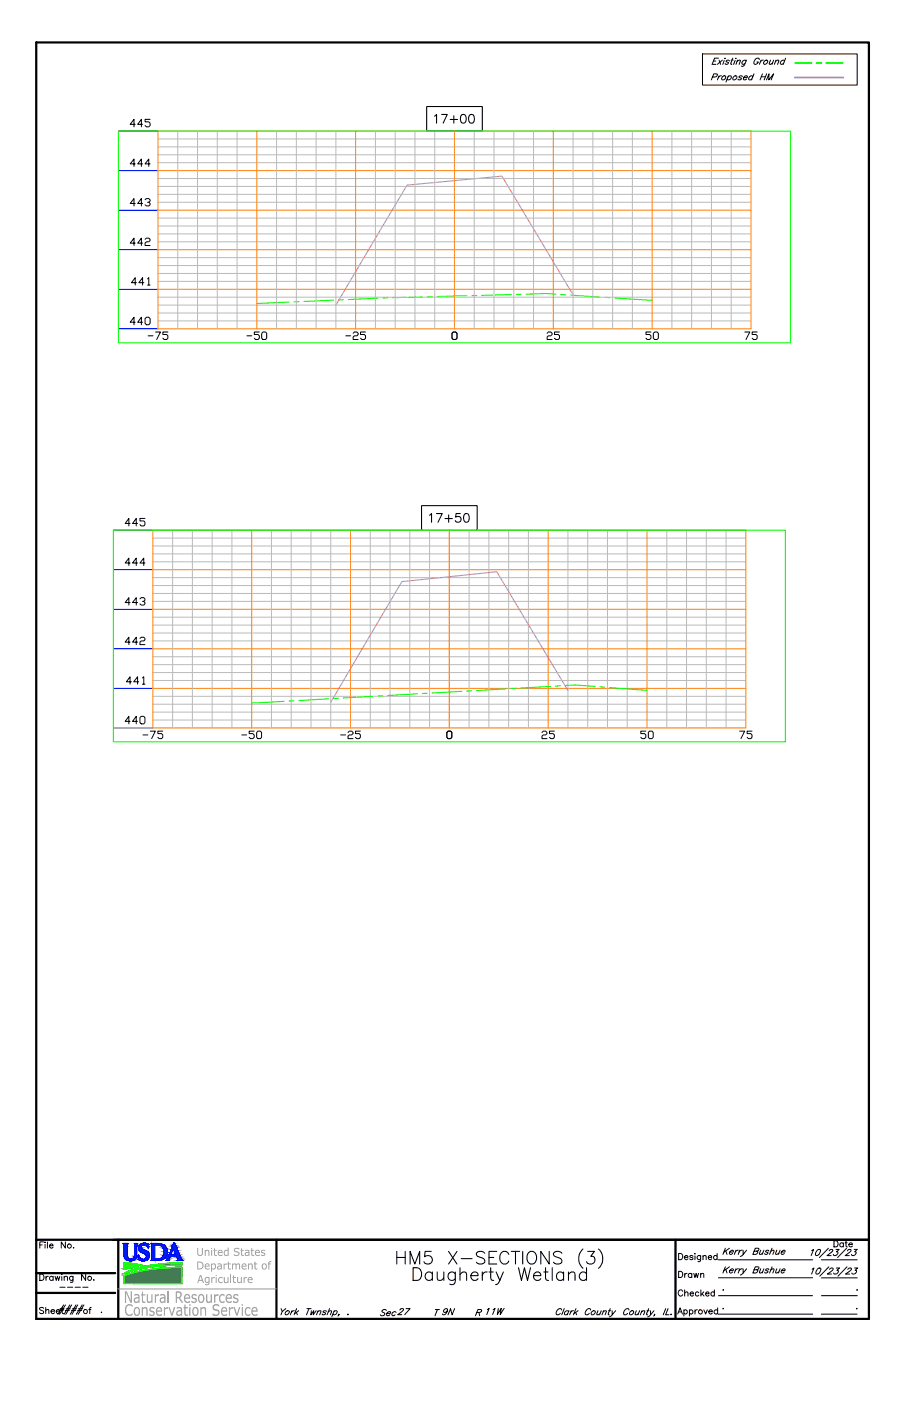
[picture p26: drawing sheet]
<svg xmlns="http://www.w3.org/2000/svg" width="279mm" height="432mm" viewBox="0 0 279 432" stroke-linecap="round" stroke-linejoin="round" font-family="sans-serif">
<defs><g id="words">
<text font-size="9.7" x="121.1" y="392">HM5 X-SECTIONS (3)</text>
<text font-size="8.9" x="126.2" y="397.1">Daugherty Wetland</text>
<g font-size="5.9" fill="#989898">
<text x="38.2" y="401.5">Natural Resources</text>
<text x="38.3" y="405.5">Conservation Service</text>
</g>
<text font-size="5.9" x="16.8" y="406.2">####</text>
<g font-size="5.1">
<text x="255.9" y="385.6">Date</text>
<text x="208.1" y="395.1">Drawn</text>
<text x="135.3" y="406.6">9N</text>
</g>
<g font-size="4.7">
<text x="208.1" y="400.5">Checked</text>
<text x="116" y="406.6">Sec T R</text>
<text x="121.4" y="406.2">27</text>
<text x="148.9" y="406.2">11W</text>
</g>
<g font-size="4.1" fill="#989898">
<text x="60.5" y="387.1">United States</text>
<text x="60.5" y="391.3">Department of</text>
<text x="60.8" y="395.4">Agriculture</text>
</g>
<g font-size="2.5">
<text x="17.1" y="397.8">----</text>
<text x="221.7" y="398.8">.</text>
<text x="263" y="398.8">.</text>
<text x="221.7" y="404.5">.</text>
</g>
</g></defs>
<!-- layer: 1.C3d.Sect -->
<g fill="none" stroke="#0f0" stroke-width=".33">
<path d="M36.5 40.4h207.3v65.3h-207.3zM89.2 93.1l-10 .4M92.2 93l-1.5 .1M102.9 92.5l-9.2 .4M105.9 92.4l-1.5 .1M116.5 91.9l-9.1 .4M119.6 91.8h-1.5M130.3 91.5l-9.2 .3M133.3 91.4l-1.5 .1M144 91.2l-9.2 .2M147 91.1h-1.5M157.7 90.8l-9.2 .2"/>
<path d="M160.7 90.7h-1.5M162.3 90.7l6.2-.2 2.9 .2M172.9 90.8l1.6 .1M176 90.9l9.1 .7M186.6 91.6l1.5 .2M189.7 91.8l11.4 .8M34.9 163.4h207.3v65.2h-207.3zM87.6 216.2l-10 .4M90.7 216l-1.5 .1M101.3 215.4l-9.1 .5M104.4 215.2l-1.5 .1M115 214.6l-9.1 .5"/>
<path d="M118.1 214.4l-1.6 .1M128.7 213.8l-9.1 .6M131.7 213.7l-1.5 .1M142.4 213.1l-9.2 .5M145.4 212.9l-1.5 .1M156.1 212.3l-9.2 .5M159.1 212.1l-1.5 .1M169.8 211.6l-9.2 .4M172.8 211.4l-1.5 .1M174.3 211.3l3-.2 6.2 .5M185 211.7l1.5 .1M188 211.9l11.5 .9"/>
</g>
<path d="M176.7 90.9l-21.9-36.6-29.3 2.8-21.9 36.9M175.1 212.8l-21.9-36.6-29.3 3.1-21.9 37.1" fill="none" stroke="#f0f" stroke-width=".33"/>
<g fill="none" stroke="#000" stroke-width=".33">
<path d="M131.6 32.8h17.1v7.6h-17.1zM134 35.8l.6-.5v2.7M136.2 35.3h1.7l-1.2 2.7M138.8 36.8h2.3M140 35.7v2.3M142.4 35.4a.89 .89 0 0 1 1.3 .4 1.35 1.35 0 0 1-.9 2.2 1.45 1.45 0 0 1-.7-2.2zM144.9 35.4a.86 .86 0 0 1 1.3 .4 1.35 1.35 0 0 1-.9 2.2 1.69 1.69 0 0 1-.4-2.6zM130 155.8h17.1v7.6h-17.1zM132.4 158.8l.7-.5v2.7M134.6 158.3h1.8l-1.3 2.7M137.2 159.8h2.3M138.4 158.7v2.3"/>
<path d="M141.9 158.3h-1.3l-.1 1.1a.95 .95 0 0 1 1.5 0 .95 .95 0 0 1-.2 1.4 .95 .95 0 0 1-1.4-.4M143.3 158.4a.86 .86 0 0 1 1.3 .4 1.35 1.35 0 0 1-.9 2.2 1.76 1.76 0 0 1-.4-2.6z"/>
</g>
<path d="M36.5 52.6h12.2M36.5 40.4h12.2M36.5 77h12.2M36.5 64.8h12.2M36.5 89.2h12.2M36.5 101.4h12.2M34.9 175.6h12.2M34.9 163.4h12.2M34.9 200h12.2M34.9 187.8h12.2M34.9 212.2h12.2M34.9 224.4h12.2" fill="none" stroke="#00f" stroke-width=".31"/>
<g fill="none" stroke="#ff7f00" stroke-width=".31">
<path d="M48.7 40.4h182.9v61h-182.9zM48.7 52.6h182.9M79.2 40.4v61M109.7 40.4v61M140.2 40.4v61M170.6 40.4v61M201.1 40.4v61M48.7 77h182.9M48.7 64.8h182.9M48.7 89.2h182.9M47.1 163.4h182.9v61h-182.9zM47.1 175.6h182.9"/>
<path d="M77.6 163.4v61M108.1 163.4v61M138.6 163.4v61M169.1 163.4v61M199.5 163.4v61M47.1 200h182.9M47.1 187.8h182.9M47.1 212.2h182.9"/>
</g>
<g fill="none" stroke="#bababa" stroke-width=".31">
<path d="M48.7 59.9h182.9M48.7 57.5h182.9M48.7 55h182.9M48.7 50.1h182.9M48.7 47.7h182.9M48.7 45.3h182.9M48.7 42.8h182.9M54.8 40.4v61M60.9 40.4v61M67 40.4v61M73.1 40.4v61M85.3 40.4v61"/>
<path d="M91.4 40.4v61M97.5 40.4v61M103.6 40.4v61M115.8 40.4v61M121.9 40.4v61M128 40.4v61M134.1 40.4v61M146.3 40.4v61M152.3 40.4v61M158.4 40.4v61M164.5 40.4v61M176.7 40.4v61"/>
<path d="M182.8 40.4v61M188.9 40.4v61M195 40.4v61M207.2 40.4v61M213.3 40.4v61M219.4 40.4v61M225.5 40.4v61M48.7 79.4h182.9M48.7 74.5h182.9M48.7 72.1h182.9M48.7 69.7h182.9M48.7 67.2h182.9"/>
<path d="M48.7 62.3h182.9M48.7 98.9h182.9M48.7 96.5h182.9M48.7 94h182.9M48.7 91.6h182.9M48.7 86.7h182.9M48.7 84.3h182.9M48.7 81.8h182.9M47.1 178h182.9M47.1 173.2h182.9M47.1 170.7h182.9M47.1 168.3h182.9"/>
<path d="M47.1 165.8h182.9M53.2 163.4v61M59.3 163.4v61M65.4 163.4v61M71.5 163.4v61M83.7 163.4v61M89.8 163.4v61M95.9 163.4v61M102 163.4v61M114.2 163.4v61M120.3 163.4v61M126.4 163.4v61"/>
<path d="M132.5 163.4v61M144.7 163.4v61M150.8 163.4v61M156.9 163.4v61M163 163.4v61M175.1 163.4v61M181.2 163.4v61M187.3 163.4v61M193.4 163.4v61M205.6 163.4v61M211.7 163.4v61M217.8 163.4v61"/>
<path d="M223.9 163.4v61M47.1 197.5h182.9M47.1 195.1h182.9M47.1 192.7h182.9M47.1 190.2h182.9M47.1 185.3h182.9M47.1 182.9h182.9M47.1 180.5h182.9M47.1 219.5h182.9M47.1 217h182.9M47.1 214.6h182.9M47.1 209.7h182.9"/>
<path d="M47.1 207.3h182.9M47.1 204.9h182.9M47.1 202.4h182.9M47.1 221.9h182.9"/>
</g>
<g fill="none" stroke="#000" stroke-width=".31">
<path d="M41.7 38.3h-1.6l1.2-1.5v2.3M44 38.3h-1.5l1.1-1.5v2.3M46.3 36.8h-1.6v.7h1.2l.4 .5v.7l-.4 .4h-.8l-.4-.4M41.7 50.5h-1.6l1.2-1.5v2.3M44 50.5h-1.5l1.1-1.5v2.3M46.3 50.5h-1.6l1.2-1.5v2.3M41.7 74.9h-1.6l1.2-1.5v2.3M41.7 62.7h-1.6l1.2-1.5v2.3M44 74.9h-1.5l1.1-1.5v2.3M44 62.7h-1.5l1.1-1.5v2.3M44.7 73.8l.4-.4h.8l.4 .4v.4l-.4 .3h-.8l-.4 .4v.8h1.6M44.7 61.6l.4-.4h.8l.4 .4v.4l-.4 .3h-.4"/>
<path d="M45.9 62.3l.4 .4v.4l-.4 .4h-.8l-.4-.4M41.7 99.3h-1.6l1.2-1.5v2.3M42.1 87.1h-1.5l1.1-1.5v2.3M44 99.3h-1.5l1.1-1.5v2.3M44.4 87.1h-1.6l1.2-1.5v2.3M44.7 98.2l.4-.4h.8l.4 .4v1.5l-.4 .4h-.8l-.4-.4zM45.5 85.9l.4-.3v2.3M45.5 87.9h.8M45.7 103.5h1.5M48 102.3h1.5l-1.2 2.3M51.8 102.3h-1.6v.8h1.2l.4 .4v.7l-.4 .4h-.8l-.4-.4M76.2 103.5h1.5"/>
<path d="M80 102.3h-1.6v.8h1.2l.4 .4v.7l-.4 .4h-.8l-.4-.4M81.1 102.3h.8l.3 .4v1.5l-.3 .4h-.8l-.4-.4v-1.5zM106.6 103.5h1.5M108.9 102.7l.4-.4h.7l.5 .4v.4l-.5 .4h-.7l-.4 .4v.7h1.6M112.7 102.3h-1.5v.8h1.2l.3 .4v.7l-.3 .4h-.8l-.4-.4M139.4 102.7l.4-.4h.7l.4 .4v1.5l-.4 .4h-.7l-.4-.4zM168.7 102.7l.4-.4h.8l.4 .4v.4l-.4 .4h-.8l-.4 .4v.7h1.6M172.5 102.3h-1.5v.8h1.2l.3 .4v.7l-.3 .4h-.8l-.4-.4M200.7 102.3h-1.5v.8h1.1l.4 .4v.7l-.4 .4h-.7l-.4-.4M201.5 102.7l.4-.4h.8l.3 .4v1.5l-.3 .4h-.8l-.4-.4zM229.7 102.3h1.5l-1.2 2.3M233.5 102.3h-1.5v.8h1.1l.4 .4v.7l-.4 .4h-.7l-.4-.4"/>
<path d="M44.7 159.8h-1.5v.8h1.1l.4 .4v.7l-.4 .4h-.7l-.4-.4M40.1 173.5h-1.5l1.1-1.5v2.3M40.1 161.3h-1.5l1.1-1.5v2.3M42.4 173.5h-1.5l1.1-1.5v2.3M42.4 161.3h-1.5l1.1-1.5v2.3M44.7 173.5h-1.5l1.1-1.5v2.3M40.1 197.9h-1.5l1.1-1.5v2.3M40.1 185.7h-1.5l1.1-1.5v2.3M42.4 197.9h-1.5l1.1-1.5v2.3M42.4 185.7h-1.5l1.1-1.5v2.3M43.2 196.8l.4-.4h.7l.4 .4v.4l-.4 .3h-.7l-.4 .4v.8h1.5M43.2 184.6l.4-.4h.7l.4 .4v.4l-.4 .3h-.4"/>
<path d="M44.3 185.3l.4 .4v.4l-.4 .4h-.7l-.4-.4M40.5 210.1h-1.5l1.1-1.5v2.3M42.8 210.1h-1.6l1.2-1.5v2.3M43.9 209l.4-.4v2.3M43.9 210.9h.8M40.1 222.3h-1.5l1.1-1.5v2.3M42.4 222.3h-1.5l1.1-1.5v2.3M43.2 221.2l.4-.4h.7l.4 .4v1.5l-.4 .4h-.7l-.4-.4zM44.1 226.5h1.5M46.4 225.3h1.5l-1.1 2.4M50.2 225.3h-1.5v.8h1.1l.4 .4v.7l-.4 .5h-.8l-.3-.5M74.6 226.5h1.5"/>
<path d="M78.4 225.3h-1.6v.8h1.2l.4 .4v.7l-.4 .5h-.7l-.5-.5M79.5 225.3h.8l.4 .4v1.5l-.4 .5h-.8l-.3-.5v-1.5zM105 226.5h1.6M107.3 225.7l.4-.4h.8l.4 .4v.4l-.4 .4h-.8l-.4 .4v.8h1.6M111.1 225.3h-1.5v.8h1.2l.3 .4v.7l-.3 .5h-.8l-.4-.5M137.8 225.7l.4-.4h.7l.4 .4v1.5l-.4 .5h-.7l-.4-.5zM167.1 225.7l.4-.4h.8l.4 .4v.4l-.4 .4h-.8l-.4 .4v.8h1.6M171 225.3h-1.5v.8h1.1l.4 .4v.7l-.4 .5h-.8l-.3-.5M199.2 225.3h-1.6v.8h1.2l.4 .4v.7l-.4 .5h-.8l-.4-.5M200.3 225.3h.8l.3 .4v1.5l-.3 .5h-.8l-.4-.5v-1.5zM228.1 225.3h1.5l-1.1 2.4M231.9 225.3h-1.5v.8h1.2l.3 .4v.7l-.3 .5h-.8l-.4-.5"/>
</g>
<!-- layer: 4.Tblk.Brdr.Line -->
<path d="M11.2 13.1h256.8v393.4h-256.8zM11.2 382.1h256.8M11.2 398.5h24.3M11.2 392.4h24.3M36.5 382.1v24.4M85.3 382.1v24.4M208.3 382.1v24.4" fill="none" stroke="#000" stroke-width=".69"/>
<!-- layer: 4.Tblk.Text -->
<g fill="none" stroke="#000" stroke-width=".31">
<path d="M12.3 392.7h.6a1.01 1.01 0 0 1 .7 1 1.01 1.01 0 0 1-.7 .9h-.6zM12.3 383.7h.7M13.5 382.8h-1.2v1.9M13.9 382.8v.2zM13.9 383.5v1.2M14.2 393.4v1.2M14.6 382.8v1.9M14.9 393.4l-.4 .1-.3 .4M15.3 383.9h1.1a.61 .61 0 0 0-.9-.3 .61 .61 0 0 0-.2 .8 .61 .61 0 0 0 .9 .2l.2-.2M16.4 393.6a.61 .61 0 0 0-.9-.1 .61 .61 0 0 0 0 .9 .61 .61 0 0 0 .9-.1M16.4 393.4v1.2M17 393.4l.4 1.2 .3-1.2 .4 1.2 .3-1.2"/>
<path d="M19.1 392.7v.2zM19.1 393.5v1.1M19.8 393.7l.4-.3 .5 .1 .1 1.1M19.8 393.4v1.2M20.2 382.8v1.9l-1.3-1.9v1.9M22.5 393.4l-.1 1.7-.7 .1M22.5 393.6a.61 .61 0 0 0-.9-.1 .61 .61 0 0 0 0 .9 .61 .61 0 0 0 .9-.1M22.6 384.6h.2zM26.4 392.7v1.9l-1.2-1.9v1.9M28.9 394.4v.2zM209.3 386.3h.6a1.01 1.01 0 0 1 .7 1 1.01 1.01 0 0 1-.7 .9h-.6zM211.1 387.5h1.1a.61 .61 0 0 0-.7-.5 .61 .61 0 0 0-.5 .6 .61 .61 0 0 0 .5 .6l.7-.2"/>
<path d="M213.7 387.2l-.4-.3-.6 .3 .9 .5v.4l-.5 .1-.4-.2M214.3 386.3v.2zM214.3 387.1v1.1M216.1 386.9l-.2 1.8-.6 .1M216.1 387.2a.61 .61 0 0 0-.9-.1 .61 .61 0 0 0 0 1 .61 .61 0 0 0 .9-.1M216.8 387.3l.4-.4 .5 .2 .1 1.1M216.8 386.9v1.3M218.4 387.5h1.1a.53 .53 0 0 0-.5-.6 .53 .53 0 0 0-.6 .6l.1 .5 .4 .2 .6-.2M221.1 387.2a.61 .61 0 0 0-.9-.1 .61 .61 0 0 0 0 1 .61 .61 0 0 0 .9-.1M221.1 386.3v1.9M221.6 399.3h29M221.6 393.8h29"/>
<path d="M221.6 388.3h29M253.3 399.3h11.1M253.3 393.9h11.1M253.3 388.3h11M13.5 403.2l-.5-.2-.8 .2 .1 .4 1.1 .5-.1 .7-.7 .1-.4-.3M14.1 404l.4-.4 .5 .1 .1 1.2M14.1 403v1.9M209 405l.7-1.9 .8 1.9M209.3 404.3h.9M210.9 404a.59 .59 0 0 1 .9-.1 .59 .59 0 0 1 0 .9 .59 .59 0 0 1-.9-.1M210.9 403.7v1.9M212.6 404a.61 .61 0 0 1 .9-.1 .61 .61 0 0 1 0 .9 .61 .61 0 0 1-.9-.1"/>
<path d="M212.6 403.7v1.9M214.3 403.7v1.3M215.1 403.7l-.5 .1-.3 .5M217 403.7l.6 1.3 .5-1.3M218.6 404.3h1.1a.61 .61 0 0 0-.7-.5 .61 .61 0 0 0-.5 .6 .61 .61 0 0 0 .5 .6l.7-.3M221.3 404a.61 .61 0 0 0-.9-.1 .61 .61 0 0 0 0 .9 .61 .61 0 0 0 .9-.1M221.6 405h29M253.3 405h11"/>
<circle cx="21.4" cy="384" r=".63"/>
<circle cx="27.6" cy="394" r=".61"/>
<circle cx="216" cy="404.3" r=".64"/>
</g>
<!-- layer: 2.Text.Note -->
<g fill="none" stroke="#000" stroke-width=".31">
<path d="M223.7 384.7l-.8 1.9M223.7 390.4l-.8 2M223.8 385.5l.4 1.1M223.8 391.3l.4 1.1M225 384.7l-1.8 1.3M225 390.4l-1.8 1.3M225 385.9h1.1l.1-.4a.74 .74 0 0 0-1 .1 .74 .74 0 0 0 0 1l.7-.3M225 391.6h1.1l.1-.3a.74 .74 0 0 0-1 .1 .74 .74 0 0 0 0 1l.7-.3M227 385.3l-.5 1.3M227 391.1l-.5 1.3M227.7 385.3l-.9 .6M227.7 391.1l-.9 .5"/>
<path d="M228.1 385.3l-.5 1.3M228.1 391.1l-.5 1.3M228.9 385.3l-1 .6M228.9 391.1l-1 .5M229.2 385.3v1.3l1.1-1.3M229.2 391.1v1.3l1.1-1.3M229.2 386.6l-.9 .6M229.2 392.4l-.9 .6M232.6 385.6l1.1-.1 .4-.4-.1-.3-1.1-.1-.7 1.9 1.2-.2 .3-.4-.3-.4M232.6 391.3h1.1l.4-.5-.1-.3-1.1-.1-.7 2 1.2-.2 .3-.5-.3-.4M234.6 385.3l-.4 1.2 .4 .1 .6-.3M234.6 391.1l-.4 1.1 .4 .2 .6-.4"/>
<path d="M235.6 385.3l-.6 1.3M235.6 391.1l-.6 1.3M237.1 385.6l-.3-.3-.5 .1-.2 .4 .7 .3v.2l-.5 .3-.5-.3M237.1 391.3l-.3-.2-.5 .1-.2 .3 .7 .3v.2l-.5 .4-.5-.3M237.7 385.7l.6-.4 .4 .1-.4 1.2M237.7 391.4l.6-.3 .4 .1-.4 1.2M238.1 384.7l-.8 1.9M238.1 390.4l-.8 2M239.6 385.3l-.4 1.2 .4 .1 .6-.3M239.6 391.1l-.4 1.1 .4 .2 .6-.4M240.6 385.3l-.6 1.3M240.6 391.1l-.6 1.3"/>
<path d="M241 385.9h1.1v-.4a.74 .74 0 0 0-1 .1 .74 .74 0 0 0 0 1l.8-.3M241 391.6h1.1v-.3a.74 .74 0 0 0-1 .1 .74 .74 0 0 0 0 1l.8-.3M250.3 385.4l.6-.3-.7 1.9M250.4 391.2l.6-.4-.7 1.9M252.1 391.2l.3-.3h.7a1.27 1.27 0 0 1-1.4 1.7v-.7zM252.2 385.2h.8a1.27 1.27 0 0 1-1.5 1.7v-.8zM255.5 384.7l-2.8 2.9M255.6 390.4l-2.8 2.9M255.9 391.3a.58 .58 0 0 1 .5-.5 .58 .58 0 0 1 .5 .4l-1.7 1.5h1.2M257.9 390.8h1l-.8 .7h.2a.73 .73 0 0 1-.2 1 .73 .73 0 0 1-1-.1M261.1 384.7l-2.8 2.9M261.2 390.4l-2.8 2.9"/>
<path d="M261.5 391.3a.58 .58 0 0 1 .5-.5 .58 .58 0 0 1 .6 .4l-1.8 1.5h1.2M263.5 390.8h1l-.8 .7h.3a.75 .75 0 0 1-.3 1 .75 .75 0 0 1-1-.1M31.2 404.5h.2zM90.8 404l-.5 .1-.5 .4M91.4 404.5l.3 .7M91.5 403.3l-.8 1.9M92.1 404l-1.2 .9M94.6 403.3h1.3M95.3 403.3l-.8 1.9M96 404l-.1 1.2 .9-1.2-.2 1.2 .9-1.2M98 404.3l.6-.3 .4 .1-.4 1.1M98.1 404l-.5 1.2"/>
<path d="M100.6 404.2l-.2-.2-.8 .2v.2l.8 .3-.2 .5h-.6l-.2-.2M101.2 404.3l.6-.3 .4 .1-.3 1.1M101.6 403.3l-.7 1.9M103 404.2l.7-.2a.72 .72 0 0 1 0 1 .72 .72 0 0 1-1 0M103.1 404l-.8 1.8M104.6 405.2l-.4 .4M107.2 405.2l.1-.2zM173.2 403.8a.79 .79 0 0 0-.9-.5 .79 .79 0 0 0-.6 .8l-.1 1.1h.5l.7-.4M174 403.3l-.8 1.9M175.3 404.2a.73 .73 0 0 0-1 0 .73 .73 0 0 0 0 1l.8-.2M175.5 404l-.6 1.2M176.2 404l-.5 1.2"/>
<path d="M176.9 404l-.5 .1-.4 .4M177.5 404.5l.3 .7M177.6 403.3l-.7 1.9M178.3 404l-1.3 .9M182.1 403.8a.77 .77 0 0 0-.8-.5 .77 .77 0 0 0-.6 .8l-.2 .4 .1 .7h.5l.6-.4M182.6 404.2l.7-.2a.7 .7 0 0 1 0 1 .7 .7 0 0 1-1 0zM184.4 404l-.4 1.2h.5l.6-.3M185.4 404l-.5 1.2M186 404.3l.6-.3 .4 .1-.4 1.1M186.2 404l-.6 1.2M187.7 404h.6M188.2 403.3l-.6 1.6v.3h.3"/>
<path d="M188.8 404v1.2l1.1-1.2M188.8 405.2l-.9 .6M194 403.8a.77 .77 0 0 0-.9-.5 .77 .77 0 0 0-.6 .8l-.1 1.1h.5l.7-.4M194.4 404.2l.8-.2a.72 .72 0 0 1-.1 1 .72 .72 0 0 1-1 0zM196.2 404l-.3 1.2h.4l.6-.3M197.3 404l-.6 1.2M197.8 404.3l.6-.3 .4 .1-.3 1.1M198 404l-.5 1.2M199.5 404h.6M200.1 403.3l-.7 1.6v.3h.3M200.6 404v1.2l1.1-1.2M200.6 405.2l-.9 .6"/>
<path d="M201.9 405.2l-.3 .4M205.3 403.3l-.8 1.9M206 403.3l-.7 1.9h1M206.8 405.2l.2-.2zM264.1 403.3h.2z"/>
</g>
<!-- layer: 4.Tblk.Logo -->
<path d="M36.5 397.3h48.8" fill="none" stroke="#989898" stroke-width=".31"/>
<g fill="#00f" stroke="#00f" stroke-width=".31">
<path d="M38 383.3h1.5z"/>
<path d="M38.3 383.7v.4z"/>
<path d="M39.3 383.7v.4z"/>
<path d="M41.7 383.7v.4z"/>
<path d="M42.2 383.7v.4z"/>
<path d="M38.3 384.1v2.2z"/>
<path d="M39.3 384.1v2.2z"/>
<path d="M41.7 384.1v2.2z"/>
<path d="M42.2 384.1l-.1 2.2z"/>
<path d="M38.3 386.3v.4z"/>
<path d="M39.3 386.3v.4z"/>
<path d="M41.7 386.3v.4z"/>
<path d="M42.1 386.3v.4z"/>
<path d="M38.3 386.7v.2z"/>
<path d="M39.3 386.7v.2z"/>
<path d="M41.7 386.7v.2z"/>
<path d="M42.1 386.7v.2z"/>
<path d="M40.8 388.1h.1z"/>
<path d="M38.9 388.2l.2 .1z"/>
<path d="M41.6 388.2l-.1 .1z"/>
<path d="M39.4 388.5h.2z"/>
<path d="M41 388.5h.2z"/>
<path d="M39.6 388.5h.2z"/>
<path d="M40.8 388.5h.2z"/>
<path d="M39.8 388.5l.2 .1z"/>
<path d="M40.6 388.6l.2-.1z"/>
<path d="M40.1 388.6h.3zM40.4 388.6h.2z"/>
</g>
<g fill="#0037dd" stroke="#0037dd" stroke-width=".31">
<path d="M44.4 383.2h.2z"/>
<path d="M46.6 383.3h.5z"/>
<path d="M38 383.3h1.5z"/>
<path d="M38.2 383.4h1.2z"/>
<path d="M44 386.2h1.9z"/>
<path d="M48.7 388.1h1.6z"/>
<path d="M44.3 388.2h1.2z"/>
<path d="M39.1 388.3h2.4z"/>
<path d="M39.4 388.5h1.8z"/>
<path d="M46.6 388.5h.9z"/>
<path d="M55.7 388.5h.6z"/>
<path d="M54.7 388.5h.4z"/>
<path d="M39.8 388.5h1z"/>
<path d="M44.4 383.2h.3zM44.3 383.2h.4z"/>
<path d="M44.3 383.2h.5zM44.2 383.2h.6z"/>
<path d="M44.2 383.2h.7zM44 383.2h.9z"/>
<path d="M44 383.2l1 .1zM43.9 383.3h1.1z"/>
<path d="M46.6 383.3h1.4zM46.6 383.3h1.4z"/>
<path d="M46.6 383.3h2.1zM46.6 383.3h2.1z"/>
<path d="M41.5 383.3h.9zM41.5 383.3h.9z"/>
<path d="M38 383.3h1.5zM38 383.3h1.5z"/>
<path d="M38 383.3h1.5zM38 383.3h1.5z"/>
<path d="M46.6 383.3h2.2zM46.6 383.3h2.2z"/>
<path d="M43.9 383.3h1.2zM43.8 383.3h1.3z"/>
<path d="M38 383.3h1.5zM38 383.3h1.5z"/>
<path d="M41.5 383.3h.9zM41.5 383.3h.9zM41.5 383.3h.9zM41.5 383.3h.9z"/>
<path d="M38 383.3h1.5zM38 383.3h1.5zM38 383.3h1.5zM38 383.3h1.5z"/>
<path d="M41.5 383.3h.9zM41.5 383.3h.9z"/>
<path d="M46.6 383.3h2.6zM46.6 383.3h2.6z"/>
<path d="M43.8 383.3h1.4zM43.8 383.3h1.4z"/>
<path d="M38 383.3h1.5zM38 383.3h1.5z"/>
<path d="M38.1 383.3h1.4zM38.1 383.3h1.4zM38.1 383.3h1.4zM38.1 383.3h1.4z"/>
<path d="M46.6 383.3h2.7zM46.6 383.3h2.7z"/>
<path d="M41.5 383.3h.9zM41.5 383.3h.8z"/>
<path d="M41.5 383.3h.8zM41.5 383.3h.8z"/>
<path d="M43.8 383.3h1.6zM43.6 383.3h1.8z"/>
<path d="M38.1 383.3h1.4zM38.1 383.3h1.3z"/>
<path d="M41.6 383.3h.7zM41.6 383.3h.7z"/>
<path d="M38.1 383.3h1.3zM38.1 383.3h1.3z"/>
<path d="M43.6 383.3l1.8 .1zM43.6 383.3l1.8 .1z"/>
<path d="M46.7 383.3l2.9 .1zM46.7 383.3l2.9 .1z"/>
<path d="M41.6 383.3h.7zM41.6 383.3l.7 .1z"/>
<path d="M46.7 383.4h3zM46.7 383.4h3z"/>
<path d="M38.2 383.3h1.2zM38.2 383.3l1.2 .1zM38.2 383.4h1.2z"/>
<path d="M43.6 383.4h1.9zM43.5 383.4h2z"/>
<path d="M41.6 383.4h.7zM41.6 383.4h.6zM41.7 383.4h.5zM41.7 383.4h.5z"/>
<path d="M43.5 383.4h2.1zM43.5 383.4h2.1z"/>
<path d="M38.2 383.4h1.2zM38.2 383.4h1.1z"/>
<path d="M38.2 383.4l1.1 .1zM38.2 383.4l1.1 .1z"/>
<path d="M41.7 383.4l.5 .1zM41.7 383.4l.5 .1z"/>
<path d="M46.7 383.4l3.2 .1zM46.7 383.4l3.2 .1zM46.7 383.5h3.2zM46.7 383.5h3.2z"/>
<path d="M43.5 383.4l2.1 .1zM43.4 383.5h2.2z"/>
<path d="M41.7 383.5h.5zM41.7 383.5h.5z"/>
<path d="M38.2 383.5h1.1zM38.2 383.5h1.1zM38.2 383.5h1.1zM38.2 383.5h1.1z"/>
<path d="M41.7 383.5h.5zM41.7 383.5h.5z"/>
<path d="M38.2 383.5h1.1zM38.2 383.5h1.1z"/>
<path d="M43.4 383.5h2.2zM43.4 383.5h2.2z"/>
<path d="M41.7 383.5h.5zM41.7 383.5h.5z"/>
<path d="M38.3 383.5h1zM38.3 383.5h1z"/>
<path d="M46.7 383.5l3.5 .1zM46.7 383.5l3.5 .1z"/>
<path d="M53.7 383.3l.3 .3zM53.7 383.3l.3 .3h-.5z"/>
<path d="M43.3 383.5l2.3 .1zM43.2 383.6h2.4z"/>
<path d="M44.4 383.6h1.2zM44.4 383.6h1.2z"/>
<path d="M43.2 383.6h1.2zM43.2 383.6h1.1z"/>
<path d="M41.7 383.5l.5 .1zM41.7 383.5l.5 .1z"/>
<path d="M46.8 383.6h3.5zM46.8 383.6h3.5z"/>
<path d="M43.2 383.6h1zM43.2 383.6h1.1z"/>
<path d="M43.2 383.6h.9zM43.2 383.6h1z"/>
<path d="M44.5 383.6h1.1zM44.5 383.6h1.1z"/>
<path d="M41.7 383.6l.5 .1zM41.7 383.6l.5 .1z"/>
<path d="M43.2 383.6h.9zM43.2 383.6l.8 .1z"/>
<path d="M44.6 383.6l1 .1zM44.6 383.6l1 .1z"/>
<path d="M53.5 383.6l.5 .1zM53.5 383.6l.5 .1z"/>
<path d="M46.8 383.6l3.6 .1zM46.8 383.6l3.6 .1z"/>
<path d="M46.8 383.7h1.9zM46.8 383.7h.9z"/>
<path d="M43.2 383.7h.8zM43.2 383.7h.8z"/>
<path d="M48.7 383.7h1.7zM48.7 383.7h1.7z"/>
<path d="M44.8 383.7h.8zM44.8 383.7h.8z"/>
<path d="M43.1 383.7h.9zM43.1 383.7h.7z"/>
<path d="M43.1 383.7h.7zM43.1 383.7l.7 .1z"/>
<path d="M49 383.7l1.6 .1zM49 383.7l1.6 .1z"/>
<path d="M44.9 383.7l.7 .1zM44.9 383.7l.7 .1z"/>
<path d="M49.2 383.8h1.4zM49.2 383.8h1.4z"/>
<path d="M53.5 383.7l.5 .1zM53.5 383.7l.5 .1h-.6z"/>
<path d="M43.1 383.8h.7zM43.1 383.8l.6 .1z"/>
<path d="M49.3 383.8l1.4 .1zM49.3 383.8l1.4 .1z"/>
<path d="M45.1 383.8l.5 .1zM45.1 383.8l.5 .1z"/>
<path d="M43 383.9h.7zM43 383.9h.7z"/>
<path d="M43 383.9h.7zM43 383.9h.6z"/>
<path d="M49.4 383.9l1.4 .1zM49.4 383.9l1.4 .1z"/>
<path d="M53.4 383.8l.7 .2zM53.4 383.8l.7 .2h-.7z"/>
<path d="M45.2 383.9l.4 .1zM45.2 383.9l.4 .1z"/>
<path d="M49.7 384h1.2zM49.7 384h1.2z"/>
<path d="M43 383.9h.6zM43 383.9l.6 .1zM42.9 384h.7zM42.9 384h.7z"/>
<path d="M38.3 383.5l1 .6v-.6zM38.3 383.5l1 .6h-1z"/>
<path d="M45.3 384l.3 .1zM45.3 384l.3 .1z"/>
<path d="M42.9 384h.7zM42.9 384l.7 .1z"/>
<path d="M49.7 384l1.3 .2zM49.7 384l1.3 .2z"/>
<path d="M42.8 384.1l.8 .1zM42.8 384.1l.8 .1z"/>
<path d="M49.9 384.2h1.1zM49.9 384.2h1.1z"/>
<path d="M42.8 384.2h.8zM42.8 384.2h.8z"/>
<path d="M53.4 384l.8 .2-.1-.2zM53.4 384l.8 .2h-1z"/>
<path d="M45.4 384.1l.2 .2zM45.4 384.1l.2 .2z"/>
<path d="M45.5 384.3h.1zM45.5 384.3h.1z"/>
<path d="M42.8 384.2l.8 .2v-.2zM42.8 384.2l.8 .2h-.8z"/>
<path d="M49.9 384.2l1.3 .2-.2-.2zM49.9 384.2l1.3 .2h-1.1z"/>
<path d="M42.8 384.4h.8zM42.8 384.4h.8z"/>
<path d="M50.1 384.4h1.1zM50.1 384.4h1.1z"/>
<path d="M53.2 384.2l1.1 .3-.1-.3zM53.2 384.2l1.1 .3h-1.1z"/>
<path d="M45.5 384.3l.1 .2zM45.5 384.3l.1 .2z"/>
<path d="M42.8 384.4l.8 .1zM42.8 384.4l.8 .1zM42.7 384.5h.9zM42.7 384.5h.9z"/>
<path d="M53.2 384.5l1.2 .1zM53.2 384.5l1.2 .1z"/>
<path d="M42.7 384.5l.9 .1zM42.7 384.5l.9 .1z"/>
<path d="M50.1 384.4l1.3 .2-.2-.2zM50.1 384.4l1.3 .2h-1.1z"/>
<path d="M50.3 384.6l1.1 .1zM50.3 384.6l1.1 .1z"/>
<path d="M53.1 384.6l1.4 .1zM53.1 384.6l1.4 .1z"/>
<path d="M42.7 384.6l1 .1zM42.7 384.6l1 .1z"/>
<path d="M42.7 384.7l1 .1zM42.7 384.7l1 .1z"/>
<path d="M53 384.7l1.5 .1zM53 384.7l1.5 .1z"/>
<path d="M42.7 384.8h1.1zM42.7 384.8h1.1z"/>
<path d="M42.8 384.8l1 .1zM42.8 384.8l1 .1z"/>
<path d="M50.3 384.7l1.2 .2-.1-.2zM50.3 384.7l1.2 .2h-1.1zM50.4 384.9h1.1zM50.4 384.9h1.1z"/>
<path d="M53.4 384.8l1.1 .1zM53.4 384.8l1.1 .1z"/>
<path d="M42.8 384.9l1.1 .1zM42.8 384.9l1.1 .1z"/>
<path d="M42.8 385h1.2zM42.8 385h1.2z"/>
<path d="M42.8 385l1.3 .1zM42.8 385l1.3 .1z"/>
<path d="M53.5 384.9l1.1 .2-.1-.2zM53.5 384.9l1.1 .2h-1z"/>
<path d="M50.4 384.9l1.2 .2-.1-.2zM50.4 384.9l1.2 .2h-1.1z"/>
<path d="M42.8 385.1l1.5 .1zM42.8 385.1l1.5 .1z"/>
<path d="M50.5 385.1l1.1 .1zM50.5 385.1l1.1 .1z"/>
<path d="M42.9 385.2h1.4zM42.9 385.2h1.4z"/>
<path d="M42.9 385.2l1.6 .1zM42.9 385.2l1.6 .1z"/>
<path d="M50.5 385.2l1.1 .1zM50.5 385.2l1.1 .1z"/>
<path d="M42.9 385.3h1.8zM42.9 385.3h1.8z"/>
<path d="M53.6 385.1l1.1 .3-.1-.3zM53.6 385.1l1.1 .3h-1z"/>
<path d="M43 385.3l1.8 .1zM43 385.3l1.8 .1z"/>
<path d="M50.6 385.3l1 .1zM50.6 385.3l1 .1z"/>
<path d="M53 384.8l.2 .7 .2-.7zM53 384.8l.2 .7h-.5z"/>
<path d="M43 385.4l2 .1zM43 385.4l2 .1zM43.1 385.5h1.9zM43.1 385.5h1.9z"/>
<path d="M50.6 385.4l1 .1zM50.6 385.4l1 .1z"/>
<path d="M53.7 385.4l1.1 .2-.1-.2zM53.7 385.4l1.1 .2h-1z"/>
<path d="M43.1 385.5l2.1 .1zM43.1 385.5l2.1 .1z"/>
<path d="M43.2 385.6h2.1zM43.2 385.6h2.1z"/>
<path d="M50.6 385.5l1 .1zM50.6 385.5l1 .1z"/>
<path d="M50.6 385.6l1 .1zM50.6 385.6l1 .1z"/>
<path d="M43.2 385.6l2.2 .1zM43.2 385.6l2.2 .1z"/>
<path d="M43.3 385.7l2.2 .1zM43.3 385.7l2.2 .1z"/>
<path d="M43.4 385.8l2.2 .1zM43.4 385.8l2.2 .1z"/>
<path d="M43.5 385.9h2.1zM43.5 385.9h2.1z"/>
<path d="M50.6 385.7l1 .3v-.3zM50.6 385.7l1 .3h-1z"/>
<path d="M43.5 385.9l2.2 .1zM43.5 385.9l2.2 .1z"/>
<path d="M53.8 385.6l1.2 .4-.2-.4zM53.8 385.6l1.2 .4h-1.1z"/>
<path d="M50.6 386h1zM50.6 386h1z"/>
<path d="M43.6 386h2.2zM43.6 386h2.2z"/>
<path d="M43.8 386l2 .1zM43.8 386l2 .1z"/>
<path d="M53.9 386l1.2 .1zM53.9 386l1.2 .1z"/>
<path d="M43.8 386.1l2.1 .1zM43.8 386.1l2.1 .1zM44 386.2h1.9z"/>
<path d="M50.6 386l1 .2v-.2zM50.6 386l1 .2h-1z"/>
<path d="M52.7 385.5l.1 .8 .4-.8zM52.7 385.5l.1 .8h-.4z"/>
<path d="M50.6 386.2l1 .1zM50.6 386.2l1 .1z"/>
<path d="M54 386.1l1.1 .2zM54 386.1l1.1 .2z"/>
<path d="M44 386.2l2 .1zM44 386.2l2 .1z"/>
<path d="M41.7 383.7l.4 2.6 .1-2.6zM41.7 383.7l.4 2.6h-.4z"/>
<path d="M44.3 386.3h1.7zM44.3 386.3h1.7z"/>
<path d="M44.4 386.3l1.6 .1zM44.4 386.3l1.6 .1z"/>
<path d="M50.6 386.3l1 .2v-.2zM50.6 386.3l1 .2h-1z"/>
<path d="M44.5 386.4l1.5 .1zM44.5 386.4l1.5 .1zM44.7 386.5h1.3zM44.7 386.5h1.3z"/>
<path d="M44.7 386.5h1.3zM44.7 386.5h1.3z"/>
<path d="M50.6 386.5h1zM50.6 386.5h1z"/>
<path d="M54 386.3l1.2 .2-.1-.2zM54 386.3l1.2 .2h-1z"/>
<path d="M44.8 386.5l1.2 .1zM44.8 386.5l1.2 .1z"/>
<path d="M52.4 386.3l.3 .4 .1-.4zM52.4 386.3l.3 .4h-.5z"/>
<path d="M50.5 386.5h1.1zM50.5 386.5l1 .2z"/>
<path d="M54.2 386.5l1.1 .2zM54.2 386.5l1.1 .2z"/>
<path d="M52.2 386.7h2zM52.2 386.7h2z"/>
<path d="M44.9 386.6l1.1 .1zM44.9 386.6l1.1 .1z"/>
<path d="M38.3 384.1l1 2.6v-2.6zM38.3 384.1l1 2.6h-1z"/>
<path d="M44.9 386.7h1.1zM44.9 386.7h1.1z"/>
<path d="M52.2 386.7h3.1zM52.2 386.7h3.1z"/>
<path d="M52.2 386.7l3.1 .1zM52.2 386.7l3.1 .1z"/>
<path d="M44.9 386.7l1.1 .1zM44.9 386.7l1.1 .1z"/>
<path d="M50.5 386.7h1zM50.5 386.7l1 .1z"/>
<path d="M50.4 386.8h1.1zM50.4 386.8l1 .1z"/>
<path d="M45 386.8l1.1 .1zM45 386.8l1.1 .1zM45.1 386.9h1zM45.1 386.9h1z"/>
<path d="M38.3 386.7l1 .2v-.2zM38.3 386.7l1 .2h-1z"/>
<path d="M38.3 386.9h1zM38.3 386.9h1z"/>
<path d="M52.1 386.8l3.3 .2-.1-.2zM52.1 386.8l3.3 .2h-3.3z"/>
<path d="M41.7 386.3l.4 .7v-.7zM41.7 386.3l.4 .7h-.4z"/>
<path d="M45.1 386.9l1 .1zM45.1 386.9l1 .1z"/>
<path d="M50.4 386.9l1 .2v-.2zM50.4 386.9l1 .2h-1.1z"/>
<path d="M41.7 387l.4 .1zM41.7 387l.4 .1z"/>
<path d="M52.1 387l3.4 .1zM52.1 387l3.4 .1z"/>
<path d="M38.3 386.9l1 .2v-.2zM38.3 386.9l1 .2h-1z"/>
<path d="M50.3 387.1h1.1zM50.3 387.1h1z"/>
<path d="M38.3 387.1h1zM38.3 387.1h1z"/>
<path d="M45.1 387l1 .1zM45.1 387l1 .1z"/>
<path d="M41.7 387.1h.4zM41.7 387.1h.4z"/>
<path d="M41.7 387.1l.4 .1zM41.7 387.1l.4 .1z"/>
<path d="M45.1 387.1h1zM45.1 387.1l.9 .1z"/>
<path d="M52 387.1h.5zM52 387.1l.5 .1z"/>
<path d="M42.7 387.1l.2 .1zM42.7 387.1l.2 .1z"/>
<path d="M52 387.2h.5zM52 387.2h.5z"/>
<path d="M38.3 387.1l1 .1zM38.3 387.1l1 .1z"/>
<path d="M50.3 387.1l.9 .1 .1-.1zM50.3 387.1l.9 .1h-.9z"/>
<path d="M41.7 387.2l.4 .1zM41.7 387.2l.4 .1zM41.7 387.3h.4zM41.7 387.3h.4z"/>
<path d="M45.1 387.2l.9 .1zM45.1 387.2l.9 .1zM45.1 387.3h.9zM45.1 387.3h.9z"/>
<path d="M38.3 387.2l1 .1zM38.3 387.2l1 .1z"/>
<path d="M50.3 387.2h.9zM50.2 387.3h1z"/>
<path d="M54.4 387.1l1.2 .2-.1-.2zM54.4 387.1l1.2 .2h-1.1z"/>
<path d="M42.7 387.2l.2 .2zM42.7 387.2l.2 .2z"/>
<path d="M50.2 387.3h1zM50.2 387.3l1 .1z"/>
<path d="M41.7 387.3h.4zM41.7 387.3l.4 .1zM41.6 387.4h.5zM41.6 387.4h.5z"/>
<path d="M45.1 387.3h.9zM45.1 387.3l.9 .1z"/>
<path d="M54.5 387.3l1.1 .1zM54.5 387.3l1.1 .1z"/>
<path d="M52 387.2l.4 .2 .1-.2zM52 387.2l.4 .2h-.5z"/>
<path d="M38.3 387.3l1.1 .1zM38.3 387.3l1.1 .1z"/>
<path d="M45.1 387.4h.9zM45.1 387.4h.9z"/>
<path d="M38.4 387.4l1 .1zM38.4 387.4l1 .1z"/>
<path d="M41.6 387.4h.5zM41.6 387.4l.5 .1z"/>
<path d="M50.1 387.4h1.1zM50.1 387.4l1 .1z"/>
<path d="M42.7 387.4l.3 .1zM42.7 387.4l.3 .1z"/>
<path d="M45.1 387.4l.9 .1zM45.1 387.4l.9 .1z"/>
<path d="M50.1 387.5h1zM49.9 387.6h1.1z"/>
<path d="M41.6 387.5h.5zM41.6 387.5l.4 .1z"/>
<path d="M38.4 387.5l1 .1zM38.4 387.5l1 .1z"/>
<path d="M41.5 387.6h.5zM41.5 387.6h.5z"/>
<path d="M45.1 387.5h.9zM45.1 387.5l.8 .1z"/>
<path d="M49.9 387.6h1.1zM49.9 387.6h1.1z"/>
<path d="M38.4 387.6h1.1zM38.4 387.6h1.1z"/>
<path d="M51.9 387.4l.4 .2 .1-.2zM51.9 387.4l.4 .2h-.5z"/>
<path d="M42.7 387.5l.4 .1zM42.7 387.5l.4 .1z"/>
<path d="M45.1 387.6h.8zM45.1 387.6h.8z"/>
<path d="M49.9 387.6h1.1zM49.9 387.6l1 .1z"/>
<path d="M41.5 387.6h.5zM41.5 387.6l.5 .1z"/>
<path d="M38.4 387.6l1.1 .1zM38.4 387.6l1.1 .1z"/>
<path d="M54.5 387.4l1.2 .3-.1-.3zM54.5 387.4l1.2 .3h-1z"/>
<path d="M51.8 387.6h.5zM51.8 387.6l.5 .1z"/>
<path d="M54.7 387.7h1.1zM54.7 387.7h1.1z"/>
<path d="M45.1 387.6h.8zM45.1 387.6l.8 .2z"/>
<path d="M41.4 387.7h.6zM41.4 387.7l.5 .1z"/>
<path d="M38.5 387.7l1 .1zM38.5 387.7l1 .1z"/>
<path d="M45 387.8h.8zM45 387.8h.9z"/>
<path d="M38.5 387.8h1zM38.5 387.8h1z"/>
<path d="M49.8 387.7h1.1zM49.7 387.8h1.1z"/>
<path d="M41.4 387.8h.5zM41.4 387.8h.5z"/>
<path d="M49.7 387.8h1.1zM49.7 387.8h1.1z"/>
<path d="M42.7 387.6l.5 .2zM42.7 387.6l.5 .2h-.5z"/>
<path d="M45 387.8h.8zM45 387.8h.8z"/>
<path d="M41.4 387.8h.5zM41.4 387.8h.5z"/>
<path d="M44.9 387.8h.9zM44.9 387.8h.9z"/>
<path d="M38.5 387.8l1.1 .1zM38.5 387.8l1.1 .1z"/>
<path d="M49.7 387.8h1.1zM49.5 387.9h1.2z"/>
<path d="M44.9 387.8h.9zM44.9 387.8l.9 .1z"/>
<path d="M41.3 387.8h.6zM41.3 387.8l.6 .1z"/>
<path d="M38.6 387.9h1.1zM38.6 387.9h1.1zM38.6 387.9h1.1zM38.6 387.9h1.1z"/>
<path d="M41.2 387.9l.7 .1zM41.2 387.9l.7 .1z"/>
<path d="M49.5 387.9h1.2zM49.3 388h1.3z"/>
<path d="M42.7 387.8l.7 .2zM42.7 387.8l.7 .2h-.7z"/>
<path d="M54.7 387.7l1.1 .3v-.3zM54.7 387.7l1.1 .3h-1z"/>
<path d="M49.3 388h1.3zM49.3 388h1.2z"/>
<path d="M41.2 388h.7zM41.1 388h.7z"/>
<path d="M44.9 387.9h.9zM44.9 387.9l.8 .1z"/>
<path d="M54.8 388h1.1zM54.8 388h1.1z"/>
<path d="M44.8 388h.9zM44.8 388h.9z"/>
<path d="M38.6 387.9l1.2 .1zM38.6 387.9l1.2 .1z"/>
<path d="M51.8 387.7l.3 .3 .2-.3zM51.8 387.7l.3 .3h-.5zM51.6 388h.5zM51.6 388h.5z"/>
<path d="M49.3 388h1.2zM49.1 388h1.3z"/>
<path d="M41.1 388h.7zM41 388h.8z"/>
<path d="M49.1 388h1.3zM48.9 388h1.5z"/>
<path d="M44.8 388h.9zM44.7 388h.9z"/>
<path d="M41 388h.8zM41 388h.8z"/>
<path d="M38.7 388h1.2zM38.7 388h1.2z"/>
<path d="M42.7 388h.9zM42.7 388h.9z"/>
<path d="M38.8 388l1.1 .1zM38.8 388l1.1 .1z"/>
<path d="M41 388h.8zM40.9 388.1h.8z"/>
<path d="M48.9 388h1.5zM48.7 388.1h1.6zM48.4 388.1h1.9z"/>
<path d="M48.4 388.1h1.9zM48.1 388.1h2.2z"/>
<path d="M46.8 383.7l.9 4.4v-4.4zM46.8 383.7l.9 4.4h-.9z"/>
<path d="M48.1 388.1h2.2zM47.7 388.1h2.6z"/>
<path d="M46.8 388.1h.9zM46.8 388.1h.9z"/>
<path d="M46.8 388.1h3.5zM46.8 388.1h3.5z"/>
<path d="M54.8 388l1.1 .1zM54.8 388l1.1 .1z"/>
<path d="M44.7 388h.9zM44.6 388.1h1z"/>
<path d="M40.9 388.1h.8zM40.8 388.1h.9z"/>
<path d="M38.8 388.1h1.3zM38.8 388.1h1.3z"/>
<path d="M44.6 388.1h1zM44.5 388.1h1.1z"/>
<path d="M42.7 388l1.1 .1zM42.7 388l1.1 .1z"/>
<path d="M38.8 388.1h1.4zM38.8 388.1h1.4z"/>
<path d="M40.8 388.1h.9zM40.6 388.1h1.1z"/>
<path d="M38.8 388.1h1.6zM38.8 388.1h1.6z"/>
<path d="M54.8 388.1h1.1zM54.8 388.1h1.1z"/>
<path d="M40.6 388.1h1.1zM40.5 388.1h1.2z"/>
<path d="M38.8 388.1h1.6zM38.8 388.1h1.6z"/>
<path d="M40.5 388.1h1.2zM40.5 388.1h1.2z"/>
<path d="M38.8 388.1h1.7zM38.8 388.1h1.7z"/>
<path d="M44.5 388.1h1.1zM44.4 388.2h1.1z"/>
<path d="M51.6 388l.5 .2v-.2zM51.6 388l.5 .2h-.6z"/>
<path d="M38.8 388.1h2.9zM38.8 388.1l2.9 .1z"/>
<path d="M42.7 388.1l1.3 .1zM42.7 388.1l1.3 .1z"/>
<path d="M44.4 388.2h1.1zM44.3 388.2h1.2zM44.1 388.2h1.4z"/>
<path d="M42.7 388.2h1.4zM42.7 388.2h1.4z"/>
<path d="M38.9 388.2h2.8zM38.9 388.2h2.7z"/>
<path d="M46.8 388.1h3.5zM46.8 388.1l3.3 .1z"/>
<path d="M42.7 388.2h2.8zM42.7 388.2h2.8z"/>
<path d="M54.8 388.1l1.2 .1zM54.8 388.1l1.2 .1z"/>
<path d="M46.8 388.2h3.3zM46.8 388.2h3.3z"/>
<path d="M42.7 388.2h2.7zM42.7 388.2h2.8z"/>
<path d="M51.5 388.2h.6zM51.5 388.2h.6z"/>
<path d="M51.5 388.2h.6zM51.5 388.2h.6z"/>
<path d="M42.7 388.2h2.7zM42.7 388.2h2.7z"/>
<path d="M54.9 388.2h1.1zM54.9 388.2h1.1z"/>
<path d="M51.5 388.2l.6 .1zM51.5 388.2l.6 .1z"/>
<path d="M54.9 388.2l1.1 .1zM54.9 388.2l1.1 .1z"/>
<path d="M38.9 388.2h2.7zM38.9 388.2l2.6 .1zM39.1 388.3h2.4z"/>
<path d="M46.8 388.2h3.3zM46.8 388.2l3.1 .1zM46.7 388.3h3.2zM46.7 388.3h3.2z"/>
<path d="M42.8 388.2h2.6zM42.8 388.2l2.5 .1zM43 388.3h2.3zM43 388.3h2.3z"/>
<path d="M51.5 388.3h.6zM51.5 388.3h.6z"/>
<path d="M54.9 388.3h1.2zM54.9 388.3h1.2z"/>
<path d="M46.7 388.3h3.2zM46.7 388.3l3 .1z"/>
<path d="M54.9 388.3l1.2 .1zM54.9 388.3l1.2 .1z"/>
<path d="M39.1 388.3h2.4zM39.1 388.3l2.3 .1z"/>
<path d="M51.4 388.3l.7 .1zM51.4 388.3l.7 .1z"/>
<path d="M43 388.3h2.3zM43 388.3l2.2 .1z"/>
<path d="M46.7 388.4h3zM46.7 388.4h3z"/>
<path d="M51.4 388.4h.7zM51.4 388.4h.7z"/>
<path d="M43.1 388.4h2.1zM43.1 388.4h2.1z"/>
<path d="M39.2 388.4h2.2zM39.2 388.4h2.1z"/>
<path d="M54.8 388.4h1.3zM54.8 388.4h1.3z"/>
<path d="M46.7 388.4h3zM46.7 388.4h2.8z"/>
<path d="M54.8 388.4h1.4zM54.8 388.4h1.4z"/>
<path d="M51.4 388.4h.7zM51.4 388.4h.7z"/>
<path d="M43.2 388.4h2zM43.2 388.4h1.9z"/>
<path d="M46.7 388.4h2.7zM46.7 388.4h2.8z"/>
<path d="M39.3 388.4h2zM39.3 388.4l1.9 .1zM39.4 388.5h1.8z"/>
<path d="M51.3 388.4l.9 .1zM51.3 388.4l.9 .1z"/>
<path d="M43.2 388.4h1.9zM43.2 388.4l1.8 .1z"/>
<path d="M54.8 388.4l1.4 .1zM54.8 388.4l1.4 .1zM54.7 388.5h1.5zM54.7 388.5h1.5z"/>
<path d="M51.3 388.5h.9zM51.2 388.5h1z"/>
<path d="M43.3 388.5h1.7zM43.3 388.5h1.6z"/>
<path d="M46.7 388.4h2.7zM46.7 388.4l2.5 .1z"/>
<path d="M51.2 388.5h1zM51.2 388.5h1z"/>
<path d="M46.6 388.5h2.6zM46.6 388.5h2.5z"/>
<path d="M54.7 388.5h1.6zM54.7 388.5h1.6z"/>
<path d="M51.2 388.5h1.1zM51.2 388.5h1.1zM51.2 388.5h1.1zM51.2 388.5h1.1z"/>
<path d="M54.7 388.5h1.6zM54.7 388.5h1.6z"/>
<path d="M46.6 388.5h2.5zM46.6 388.5h2.4z"/>
<path d="M54.7 388.5h1.6zM54.7 388.5h1.6z"/>
<path d="M51.2 388.5h1.1zM51.2 388.5h1.1zM51.2 388.5h1.1zM51.2 388.5h1.1z"/>
<path d="M43.4 388.5h1.5zM43.4 388.5h1.5z"/>
<path d="M46.6 388.5h2.3zM46.6 388.5h2.4z"/>
<path d="M39.4 388.5h1.8zM39.4 388.5h1.6z"/>
<path d="M54.7 388.5h1.6zM54.7 388.5h1.6zM54.7 388.5h1.6zM54.7 388.5h1.6z"/>
<path d="M51.2 388.5h1.1zM51.2 388.5h1.1zM51.2 388.5h1.1zM51.2 388.5h1.1z"/>
<path d="M46.6 388.5h2zM46.6 388.5h2.3z"/>
<path d="M51.2 388.5h1zM51.2 388.5h1.1z"/>
<path d="M54.7 388.5h1.6zM54.7 388.5h1.6z"/>
<path d="M46.6 388.5h.9zM46.6 388.5h2z"/>
<path d="M55.7 388.5h.6zM56.1 388.5h.2z"/>
<path d="M54.7 388.5h1zM54.7 388.5h.4z"/>
<path d="M54.7 388.5h.2zM54.7 388.5h.2z"/>
<path d="M43.5 388.5h1.4zM43.5 388.5h1.3z"/>
<path d="M43.6 388.5h1.2zM43.6 388.5h1.1z"/>
<path d="M39.6 388.5h1.4zM39.6 388.5h1.2zM39.8 388.5h1z"/>
<path d="M43.6 388.5h1.1zM43.6 388.5l1.1 .1z"/>
<path d="M43.8 388.6h.9zM43.8 388.6h.8z"/>
<path d="M39.8 388.5h1zM39.8 388.5l.8 .1z"/>
<path d="M40 388.6h.6zM40 388.6h.6z"/>
<path d="M43.8 388.6h.8zM43.8 388.6h.7z"/>
<path d="M43.9 388.6h.6zM43.9 388.6h.6z"/>
<path d="M44 388.6h.5zM44 388.6h.3z"/>
<path d="M40.1 388.6h.3zM40.1 388.6h.5z"/>
<path d="M44.1 388.6h.2zM44.1 388.6h.2zM44.1 388.6h.2z"/>
</g>
<path d="M38 383.3h1.5l-.2 .2v3.2a1.21 1.21 0 0 0 1 1.4 1.21 1.21 0 0 0 1.4-1.1v-3.5l-.2-.2h.9l-.2 .2-.1 3.6a1.98 1.98 0 0 1-2 1.5 1.98 1.98 0 0 1-1.8-1.7v-3.4zM43.2 383.6l1.2-.4 1.2 .3v1.1a1.04 1.04 0 0 0-1-1 1.04 1.04 0 0 0-1 .9l.7 .7a1.76 1.76 0 0 1 1.7 2.2 1.76 1.76 0 0 1-2.6 1.1l-.7-.3v-1.3a1.25 1.25 0 0 0 1 1.2 1.25 1.25 0 0 0 1.4-.6l-.2-.8a3.6 3.6 0 0 1-2.2-1.9zM46.6 383.3h1.4a2.79 2.79 0 0 1 3.5 3.5 2.96 2.96 0 0 1-2.9 1.7h-2l.2-.3v-4.6zM47.7 383.7h1a2.27 2.27 0 0 1 1.9 2.7 2.27 2.27 0 0 1-2.9 1.7zM53.4 384.8l.8 1.9h-1.5zM53.7 383.1l2.2 5 .4 .4h-1.6l.2-.3-.5-1.1h-1.9l-.4 1.1 .2 .3h-1.1l.4-.5z" fill="none" stroke="#00f" stroke-width=".31"/>
<g fill="#009525" stroke="#009525" stroke-width=".31">
<path d="M55.4 389.3l.7-.1z"/>
<path d="M54.6 389.3h1.5z"/>
<path d="M38.2 390h.2z"/>
<path d="M41.5 390h2.3z"/>
<path d="M53.6 390h1.7z"/>
<path d="M43.9 390.2h.4z"/>
<path d="M44.1 390.2h.2z"/>
<path d="M39.2 390.4h1.8z"/>
<path d="M54.9 390.6h1.2z"/>
<path d="M38.2 391.2h.2z"/>
<path d="M38.2 394.8h17.9v.8z"/>
<path d="M38.2 389.2l.3 .1zM38.2 389.2l.3 .1z"/>
<path d="M55.4 389.3h.7zM54.6 389.3h1.5zM53.8 389.3h2.3z"/>
<path d="M38.2 389.3h.8zM38.2 389.3h.8z"/>
<path d="M53.8 389.3h2.3zM53.2 389.3h2.9z"/>
<path d="M38.2 389.3h1.3zM38.2 389.3h1.3z"/>
<path d="M53.2 389.3h2.9zM52.3 389.3h3.8z"/>
<path d="M38.2 389.3h1.9zM38.2 389.3h1.9z"/>
<path d="M52.3 389.3l3.8 .1zM51.4 389.4h4.7z"/>
<path d="M38.2 389.3l2.4 .1zM38.2 389.3l2.4 .1z"/>
<path d="M38.2 389.4h2.8zM38.2 389.4h2.8z"/>
<path d="M51.4 389.4l4.7 .1zM50.4 389.5h5.7z"/>
<path d="M38.2 389.4l3.4 .1zM38.2 389.4l3.4 .1z"/>
<path d="M50.4 389.5l5.7 .1zM49.5 389.6h6.6z"/>
<path d="M38.2 389.5l3.8 .1zM38.2 389.5l3.8 .1z"/>
<path d="M49.5 389.6h6.6zM48.9 389.6h7.2z"/>
<path d="M38.2 389.6l4.2 .1zM38.2 389.6l4.2 .1z"/>
<path d="M48.9 389.6l7.2 .2zM48 389.8h8.1z"/>
<path d="M38.2 389.7l4.9 .1zM38.2 389.7l4.9 .1z"/>
<path d="M38.2 389.8l5.3 .1zM38.2 389.8l5.3 .1z"/>
<path d="M38.2 389.9h5.4zM38.2 389.9h5.4z"/>
<path d="M38.2 389.9h.6zM38.2 389.9h1z"/>
<path d="M39.6 389.9h4zM39.6 389.9h4z"/>
<path d="M38.2 389.9h.6zM38.2 389.9l.3 .1z"/>
<path d="M40.2 389.9l3.4 .1zM40.2 389.9l3.4 .1z"/>
<path d="M48 389.8l8.1 .2v-.2zM46.6 390l1.4-.2 8.1 .2z"/>
<path d="M38.2 390h.2zM38.2 390h.3z"/>
<path d="M40.8 390h3zM40.8 390h3zM41.5 390h2.3z"/>
<path d="M41.5 390h2.3zM41.5 390h2.3z"/>
<path d="M46.6 390h9.5zM46.3 390h9.8z"/>
<path d="M46.3 390h9zM46.3 390h9.1z"/>
<path d="M46.3 390h7.3zM46.2 390h7.1z"/>
<path d="M46.2 390h6.7zM46.2 390h7.1z"/>
<path d="M42 390h1.9zM42 390h1.9z"/>
<path d="M46.2 390h6.7zM46.1 390h6.3z"/>
<path d="M42.6 390h1.4zM42.6 390h1.4z"/>
<path d="M46.1 390h6.3zM46 390h5.8z"/>
<path d="M46 390h5.8zM46 390l5.4 .1z"/>
<path d="M42.8 390l1.3 .1zM42.8 390l1.3 .1z"/>
<path d="M45.9 390.1h5.5zM45.8 390.1h5.2z"/>
<path d="M43.1 390.1h1.1zM43.1 390.1h1.1zM43.5 390.1h.7zM43.5 390.1h.7z"/>
<path d="M45.8 390.1h5.2zM45.6 390.1h4.8z"/>
<path d="M43.5 390.1l.8 .1zM43.5 390.1l.8 .1zM43.9 390.2h.4z"/>
<path d="M44 390.2h.3zM44 390.2h.3zM44.1 390.2h.2z"/>
<path d="M45.6 390.1h4.8zM45.4 390.2h4.4z"/>
<path d="M45.4 390.2h4.4zM45.2 390.2h4.4z"/>
<path d="M45.2 390.2h4.4zM44.8 390.3h3.9z"/>
<path d="M44.8 390.3h3.9zM44.7 390.3h3.7z"/>
<path d="M44.7 390.3h3.7zM44.4 390.4h3.4z"/>
<path d="M44.4 390.4h3.4zM44.1 390.4h3.2z"/>
<path d="M39.2 390.4h2.4zM38.4 390.4h3.2z"/>
<path d="M38.4 390.4h3.3zM38.2 390.4h3.5z"/>
<path d="M38.2 390.4l3.8 .1zM38.2 390.4l3.8 .1z"/>
<path d="M38.2 390.5h4.1zM38.2 390.5h4.1z"/>
<path d="M38.2 390.5h4.3zM38.2 390.5h4.3z"/>
<path d="M38.2 390.5h4.3zM38.2 390.5h4.3zM38.2 390.5h4.3zM38.2 390.5h4.3z"/>
<path d="M44.1 390.4h3.2zM43.7 390.5h3z"/>
<path d="M38.2 390.5h4.3zM38.2 390.5h4.3z"/>
<path d="M38.2 390.5h4.3zM38.2 390.5h4.3z"/>
<path d="M54.9 390.6h1.2zM54.7 390.6h1.4z"/>
<path d="M43.7 390.5h3zM43.4 390.6h2.7z"/>
<path d="M38.2 390.5h4.3zM38.2 390.5l3.7 .1z"/>
<path d="M43.4 390.6h2.7zM43.4 390.6h2.6z"/>
<path d="M54.7 390.6h1.4zM54 390.6h2.1z"/>
<path d="M54 390.6h2.1zM53 390.6h3.1z"/>
<path d="M53 390.6l3.1 .1zM52.2 390.7h3.9z"/>
<path d="M38.2 390.6h3.7zM38.2 390.6l2.9 .1z"/>
<path d="M43.4 390.6h2.6zM43 390.7h2.4z"/>
<path d="M52.2 390.7h3.9zM51.3 390.7h4.8z"/>
<path d="M43 390.7h2.4zM42.8 390.8h2.4z"/>
<path d="M51.3 390.7l4.8 .1zM50.5 390.8h5.6z"/>
<path d="M38.2 390.7h2.9zM38.2 390.7l2.1 .1z"/>
<path d="M42.8 390.8h2.4zM42.5 390.9h2.2z"/>
<path d="M50.5 390.8l5.6 .1zM49.6 390.9h6.5z"/>
<path d="M42.5 390.9h2.2zM42.3 390.9h2z"/>
<path d="M49.6 390.9h6.5zM48.9 390.9h7.2z"/>
<path d="M38.2 390.8h2.1zM38.2 390.8l1.3 .1z"/>
<path d="M48.9 390.9l7.2 .1zM48.1 391h8z"/>
<path d="M42.3 390.9h2zM41.9 391h1.9z"/>
<path d="M41.9 391h1.9zM41.9 391h1.8z"/>
<path d="M38.2 390.9h1.3zM38.2 390.9l.7 .2z"/>
<path d="M48.1 391l8 .1zM47.4 391.1h8.7z"/>
<path d="M38.2 391.1h.7zM38.2 391.1h.4z"/>
<path d="M38.2 391.1h.4zM38.2 391.1h.3z"/>
<path d="M41.9 391h1.8zM41.5 391.1h1.6zM41.5 391.1h1.6zM41.5 391.1h1.6z"/>
<path d="M47.4 391.1l8.7 .1zM46.8 391.2h9.3z"/>
<path d="M38.2 391.1h.3zM38.2 391.1l.2 .1z"/>
<path d="M46.8 391.2l9.3 .1zM45.9 391.3h10.2z"/>
<path d="M41.5 391.1l.9 .2 .7-.2zM41 391.3l.5-.2 .9 .2z"/>
<path d="M41 391.3h1.4zM41 391.3h1.4z"/>
<path d="M41 391.3h1.4zM40.7 391.4h1.2z"/>
<path d="M45.9 391.3l10.2 .2v-.2zM44.9 391.5l1-.2 10.2 .2z"/>
<path d="M40.7 391.4h1.2zM40.5 391.5h1.1z"/>
<path d="M40.5 391.5h1.1zM40.3 391.6h1z"/>
<path d="M44.9 391.5l11.2 .1zM44 391.6h12.1z"/>
<path d="M40.3 391.6h1zM40 391.7h.9z"/>
<path d="M40 391.7h.9zM39.9 391.7h.7z"/>
<path d="M44 391.6l12.1 .2v-.2zM43.1 391.8l.9-.2 12.1 .2z"/>
<path d="M39.9 391.7h.7zM39.6 391.8h.7z"/>
<path d="M39.6 391.8h.7zM39.5 391.9h.6z"/>
<path d="M43.1 391.8l13 .1zM42.5 391.9h13.6z"/>
<path d="M42.5 391.9l13.6 .1zM42.1 392h14z"/>
<path d="M39.5 391.9h.6zM39.2 392h.4z"/>
<path d="M42.1 392h14zM41.9 392h14.2z"/>
<path d="M39.2 392h.4zM39.1 392.1h.4z"/>
<path d="M41.9 392l14.2 .2zM41.4 392.2h14.7z"/>
<path d="M39.1 392.1l-.1 .2 .5-.2zM38.7 392.3l.4-.2z"/>
<path d="M38.7 392.3h.2zM38.7 392.3h.3z"/>
<path d="M41.4 392.2l14.7 .1v-.1zM40.9 392.3l.5-.1 14.7 .1z"/>
<path d="M38.7 392.3h.2zM38.5 392.4l.2-.1z"/>
<path d="M40.9 392.3l15.2 .1zM40.5 392.4h15.6z"/>
<path d="M38.4 392.5l.2-.1zM38.3 392.5l.2-.1z"/>
<path d="M40.5 392.4l15.6 .2zM39.9 392.6h16.2z"/>
<path d="M39.9 392.6l16.2 .2v-.2zM39.3 392.8l.6-.2 16.2 .2z"/>
<path d="M39.3 392.8l16.8 .3v-.3zM38.2 393.1l1.1-.3 16.8 .3z"/>
<path d="M38.2 393.1l17.9 .3v-.3zM38.2 393.1l17.9 .3h-17.9z"/>
<path d="M38.2 393.4l17.9 1.4v-1.4zM38.2 393.4l17.9 1.4h-17.9z"/>
<path d="M38.2 394.8v.8h17.9zM38.2 395.6h17.9z"/>
</g>
<path d="M38.2 393.1a56.2 56.2 0 0 1 17.9-2.5v5h-17.9zM38.2 392.5a40 40 0 0 1 17.9-3.3v.8a51.8 51.8 0 0 0-17.9 2.5zM38.2 390.4l4.3 .1-4.3 .7zM38.2 389.2l2.8 .2 3.3 .8-6.1-.2z" fill="none" stroke="#0f0" stroke-width=".31"/>
<!-- layer: W.Plan.TOB -->
<path d="M245.2 19.4h5.1M251.8 19.4h1.5M254.8 19.4h5.1" fill="none" stroke="#0f0" stroke-width=".57"/>
<path d="M245.1 23.9h15" fill="none" stroke="#f0f" stroke-width=".57"/>
<g fill="none" stroke="#000" stroke-width=".31">
<path d="M216.6 16.6h47.7v9.6h-47.7zM220 18.8h.7M221.6 17.9h-1.2l-.8 1.9h1.2M221.8 18.5l.4 1.3M222.8 18.5l-1.6 1.3M223.3 18.7l-.4 1.1M223.5 18h.2zM224.9 18.8l-.3-.3-.5 .2-.2 .3 .7 .3v.2l-.4 .3-.6-.3M225.5 18.5h.6M226 17.9l-.6 1.6v.2l.3 .1M226.7 18.7l-.5 1.1M226.9 18h.1z"/>
<path d="M227.3 18.9l.6-.4 .4 .2-.4 1.1M227.4 18.5l-.4 1.3M230.1 18.8a.73 .73 0 0 0-1 0 .73 .73 0 0 0-.1 1l.8-.3M230.2 18.5l-.8 1.8-.8 .1M234.2 18.4a.77 .77 0 0 0-.9-.5 .77 .77 0 0 0-.6 .8l-.2 .6a.71 .71 0 0 0 .8 .5 .71 .71 0 0 0 .6-.7h-.5M234.7 18.5l-.5 1.3M235.4 18.5l-.9 .6M235.8 18.8l.7-.3a.72 .72 0 0 1 0 1 .72 .72 0 0 1-1 0zM237.6 18.5l-.4 1.2 .4 .1 .6-.3M238.6 18.5l-.5 1.3M239.2 18.9l.6-.4 .4 .2-.4 1.1M239.3 18.5l-.5 1.3"/>
<path d="M241.9 18.8a.72 .72 0 0 0-1 0 .72 .72 0 0 0 0 1l.7-.3M242.3 17.9l-.8 1.9M219.7 23.7h1.1l.4-.8-1.1-.1-.7 1.8M221.8 23.4l-.6 1.2M222.5 23.4h-.5l-.4 .5M222.8 23.7l.8-.3a.73 .73 0 0 1-.1 1 .73 .73 0 0 1-1 0zM224.6 23.7l.7-.3a.73 .73 0 0 1 0 1 .73 .73 0 0 1-1.1 0M224.6 23.4l-.7 1.9M226.3 23.7l.7-.3a.72 .72 0 0 1 0 1 .72 .72 0 0 1-1 0zM228.9 23.7l-.3-.3h-.5l-.2 .4 .7 .3v.2l-.5 .3-.5-.2M229.3 23.9h1.1l.1-.3a.72 .72 0 0 0-1 .1 .72 .72 0 0 0 0 .9l.8-.2M232.2 23.7a.72 .72 0 0 0-1-.1 .72 .72 0 0 0-.1 1l.8-.2"/>
<path d="M232.5 22.8l-.7 1.8M234.8 23.7h1.3M235.1 22.8l-.7 1.8M236.4 24.6l.8-1.8-.1 1.8 1.5-1.8-.8 1.8M236.4 22.8l-.7 1.8"/>
</g>
<use href="#words"/>
</svg>
